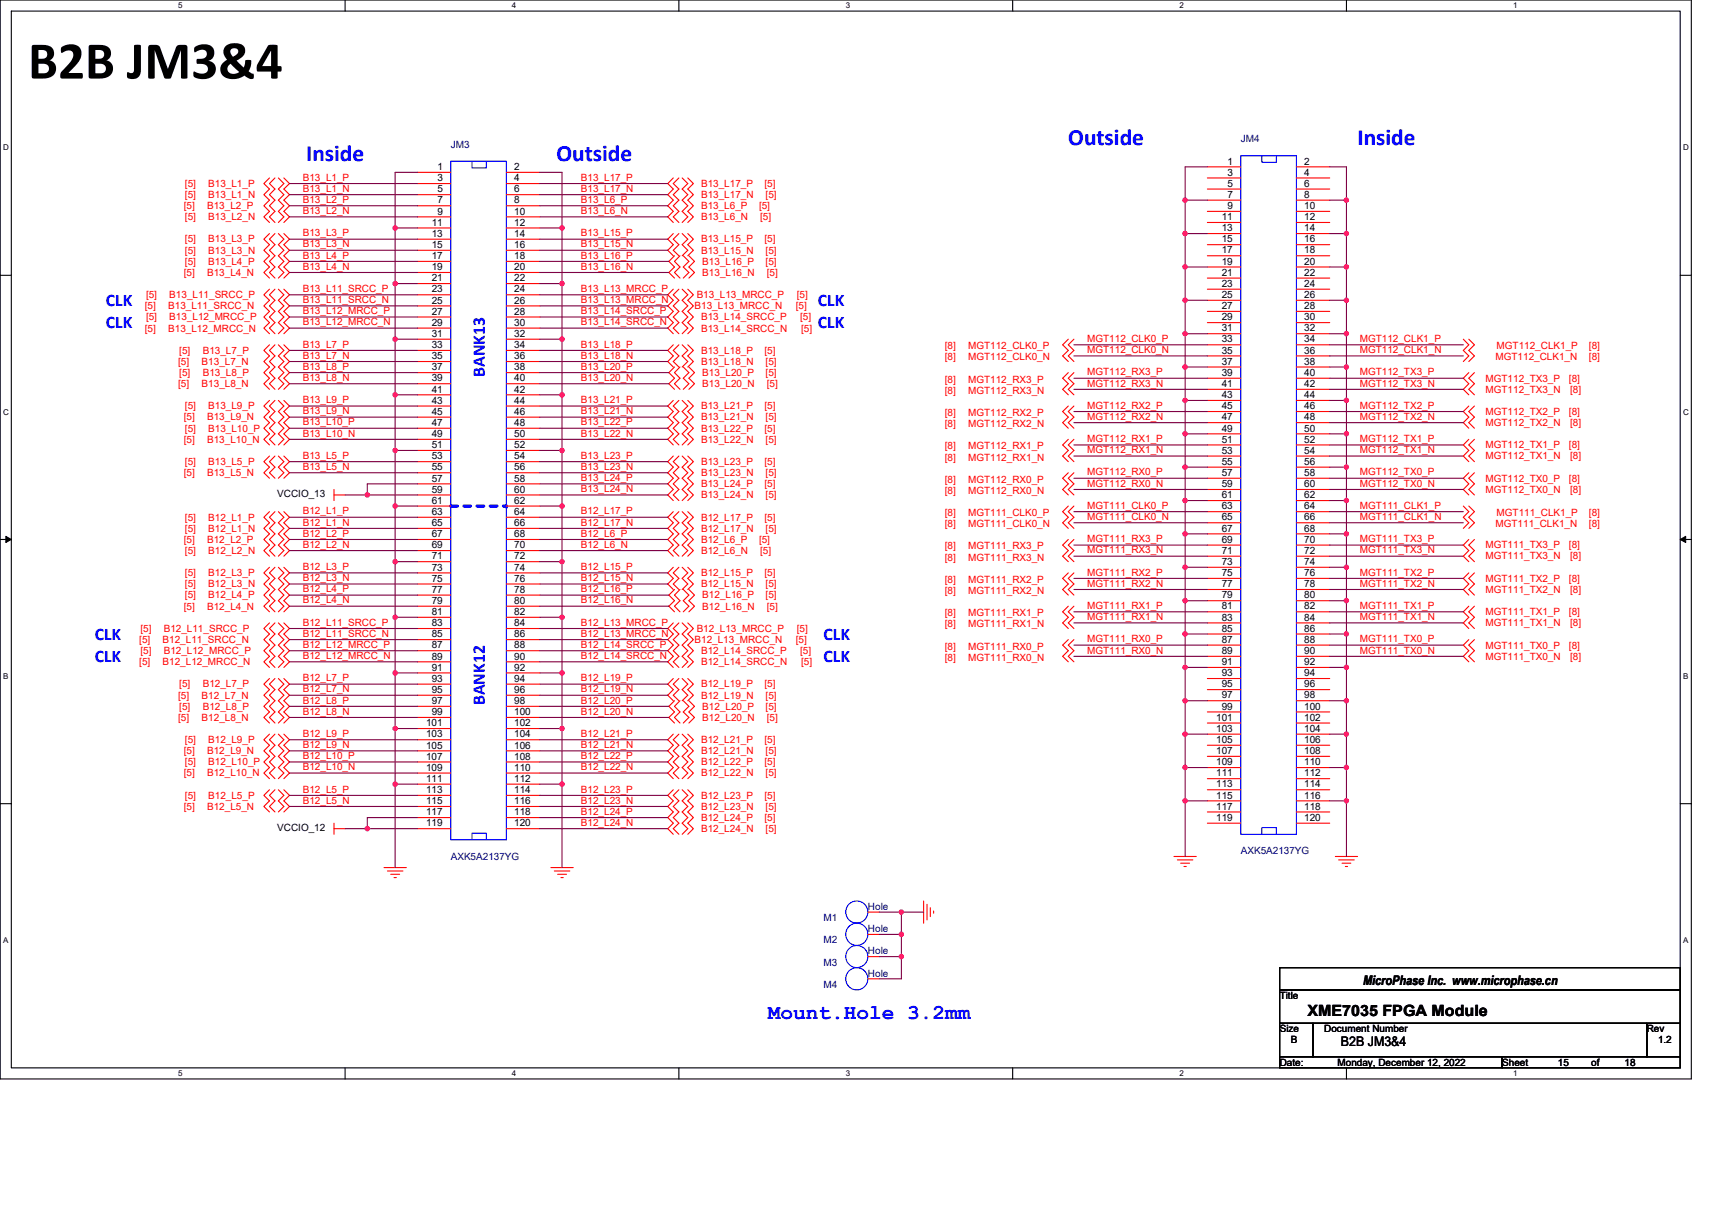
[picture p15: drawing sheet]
<svg xmlns="http://www.w3.org/2000/svg" width="297mm" height="210mm" viewBox="0 0 297 210" stroke-linecap="round" stroke-linejoin="round" font-family="sans-serif">
<defs><g id="words">
<text font-size="9.2" x="4.9" y="13.6">B2B JM3&amp;4</text>
<g font-size="4" fill="#00f">
<text x="53.1" y="28">Inside</text>
<text x="96.6" y="28">Outside</text>
<text x="185.4" y="25.1">Outside</text>
<text x="235.5" y="25.1">Inside</text>
</g>
<text font-size="3.7" fill="#00f" x="133.2" y="176.8">Mount.Hole 3.2mm</text>
<g font-size="3.1" fill="#00f">
<text x="18.4" y="53.1">CLK</text>
<text x="141.9" y="53.1">CLK</text>
<text x="18.4" y="57">CLK</text>
<text x="141.9" y="57">CLK</text>
<text x="84.1" y="65.4" transform="rotate(-90 84.1 65.4)">BANK13</text>
<text x="16.4" y="111">CLK</text>
<text x="142.9" y="111">CLK</text>
<text x="16.4" y="114.9">CLK</text>
<text x="142.9" y="114.9">CLK</text>
<text x="84.1" y="122.4" transform="rotate(-90 84.1 122.4)">BANK12</text>
</g>
<text font-size="2.7" x="226.9" y="176.2">XME7035 FPGA Module</text>
<g font-size="2.3">
<text x="236.5" y="170.9">MicroPhase Inc. www.microphase.cn</text>
<text x="232.6" y="181.6">B2B JM3&amp;4</text>
</g>
<g font-size="1.7">
<text x="75.9" y="29.5">1</text>
<text x="89.2" y="29.5">2</text>
<text x="213" y="28.6">1</text>
<text x="226.3" y="28.6">2</text>
<text x="75.9" y="31.5">3</text>
<text x="75.9" y="33.4">5</text>
<text x="75.9" y="35.3">7</text>
<text x="89.2" y="31.5">4</text>
<text x="89.2" y="33.4">6</text>
<text x="89.2" y="35.3">8</text>
<text x="213" y="30.5">3</text>
<text x="213" y="32.4">5</text>
<text x="213" y="34.3">7</text>
<text x="226.3" y="30.5">4</text>
<text x="226.3" y="32.4">6</text>
<text x="226.3" y="34.3">8</text>
<text x="74.9" y="39.2">11</text>
<text x="74.9" y="41.1">13</text>
<text x="75.9" y="37.2">9</text>
<text x="89.2" y="37.2">10</text>
<text x="89.2" y="39.2">12</text>
<text x="89.2" y="41.1">14</text>
<text x="212" y="38.2">11</text>
<text x="212" y="40.1">13</text>
<text x="213" y="36.3">9</text>
<text x="226.3" y="36.3">10</text>
<text x="226.3" y="38.2">12</text>
<text x="226.3" y="40.1">14</text>
<text x="74.9" y="43">15</text>
<text x="74.9" y="45">17</text>
<text x="74.9" y="46.9">19</text>
<text x="89.2" y="43">16</text>
<text x="89.2" y="45">18</text>
<text x="89.2" y="46.9">20</text>
<text x="212" y="42.1">15</text>
<text x="212" y="44">17</text>
<text x="212" y="45.9">19</text>
<text x="212" y="47.9">21</text>
<text x="226.3" y="42.1">16</text>
<text x="226.3" y="44">18</text>
<text x="226.3" y="45.9">20</text>
<text x="226.3" y="47.9">22</text>
<text x="74.9" y="48.8">21</text>
<text x="74.9" y="50.8">23</text>
<text x="74.9" y="52.7">25</text>
<text x="89.2" y="48.8">22</text>
<text x="89.2" y="50.8">24</text>
<text x="89.2" y="52.7">26</text>
<text x="212" y="49.8">23</text>
<text x="212" y="51.7">25</text>
<text x="212" y="53.6">27</text>
<text x="226.3" y="49.8">24</text>
<text x="226.3" y="51.7">26</text>
<text x="226.3" y="53.6">28</text>
<text x="74.9" y="54.6">27</text>
<text x="74.9" y="56.5">29</text>
<text x="74.9" y="58.5">31</text>
<text x="89.2" y="54.6">28</text>
<text x="89.2" y="56.5">30</text>
<text x="89.2" y="58.5">32</text>
<text x="212" y="55.6">29</text>
<text x="212" y="57.5">31</text>
<text x="212" y="59.4">33</text>
<text x="226.3" y="55.6">30</text>
<text x="226.3" y="57.5">32</text>
<text x="226.3" y="59.4">34</text>
<text x="74.9" y="60.4">33</text>
<text x="74.9" y="62.3">35</text>
<text x="74.9" y="64.3">37</text>
<text x="89.2" y="60.4">34</text>
<text x="89.2" y="62.3">36</text>
<text x="89.2" y="64.3">38</text>
<text x="212" y="61.4">35</text>
<text x="212" y="63.3">37</text>
<text x="212" y="65.2">39</text>
<text x="226.3" y="61.4">36</text>
<text x="226.3" y="63.3">38</text>
<text x="226.3" y="65.2">40</text>
<text x="74.9" y="66.2">39</text>
<text x="74.9" y="68.1">41</text>
<text x="74.9" y="70.1">43</text>
<text x="74.9" y="72">45</text>
<text x="89.2" y="66.2">40</text>
<text x="89.2" y="68.1">42</text>
<text x="89.2" y="70.1">44</text>
<text x="89.2" y="72">46</text>
<text x="212" y="67.2">41</text>
<text x="212" y="69.1">43</text>
<text x="212" y="71">45</text>
<text x="226.3" y="67.2">42</text>
<text x="226.3" y="69.1">44</text>
<text x="226.3" y="71">46</text>
<text x="74.9" y="73.9">47</text>
<text x="74.9" y="75.8">49</text>
<text x="74.9" y="77.8">51</text>
<text x="89.2" y="73.9">48</text>
<text x="89.2" y="75.8">50</text>
<text x="89.2" y="77.8">52</text>
<text x="212" y="72.9">47</text>
<text x="212" y="74.9">49</text>
<text x="212" y="76.8">51</text>
<text x="226.3" y="72.9">48</text>
<text x="226.3" y="74.9">50</text>
<text x="226.3" y="76.8">52</text>
<text x="74.9" y="79.7">53</text>
<text x="74.9" y="81.6">55</text>
<text x="74.9" y="83.6">57</text>
<text x="89.2" y="79.7">54</text>
<text x="89.2" y="81.6">56</text>
<text x="89.2" y="83.6">58</text>
<text x="212" y="78.7">53</text>
<text x="212" y="80.7">55</text>
<text x="212" y="82.6">57</text>
<text x="226.3" y="78.7">54</text>
<text x="226.3" y="80.7">56</text>
<text x="226.3" y="82.6">58</text>
<text x="48.1" y="86.3">VCCIO_13</text>
<text x="74.9" y="85.5">59</text>
<text x="74.9" y="87.4">61</text>
<text x="74.9" y="89.4">63</text>
<text x="89.2" y="85.5">60</text>
<text x="89.2" y="87.4">62</text>
<text x="89.2" y="89.4">64</text>
<text x="212" y="84.5">59</text>
<text x="212" y="86.5">61</text>
<text x="212" y="88.4">63</text>
<text x="226.3" y="84.5">60</text>
<text x="226.3" y="86.5">62</text>
<text x="226.3" y="88.4">64</text>
<text x="74.9" y="91.3">65</text>
<text x="74.9" y="93.2">67</text>
<text x="74.9" y="95.1">69</text>
<text x="89.2" y="91.3">66</text>
<text x="89.2" y="93.2">68</text>
<text x="89.2" y="95.1">70</text>
<text x="212" y="90.3">65</text>
<text x="212" y="92.2">67</text>
<text x="212" y="94.2">69</text>
<text x="226.3" y="90.3">66</text>
<text x="226.3" y="92.2">68</text>
<text x="226.3" y="94.2">70</text>
<text x="74.9" y="97.1">71</text>
<text x="74.9" y="99">73</text>
<text x="74.9" y="100.9">75</text>
<text x="89.2" y="97.1">72</text>
<text x="89.2" y="99">74</text>
<text x="89.2" y="100.9">76</text>
<text x="212" y="96.1">71</text>
<text x="212" y="98">73</text>
<text x="212" y="100">75</text>
<text x="212" y="101.9">77</text>
<text x="226.3" y="96.1">72</text>
<text x="226.3" y="98">74</text>
<text x="226.3" y="100">76</text>
<text x="226.3" y="101.9">78</text>
<text x="74.9" y="102.9">77</text>
<text x="74.9" y="104.8">79</text>
<text x="74.9" y="106.7">81</text>
<text x="89.2" y="102.9">78</text>
<text x="89.2" y="104.8">80</text>
<text x="89.2" y="106.7">82</text>
<text x="212" y="103.8">79</text>
<text x="212" y="105.8">81</text>
<text x="212" y="107.7">83</text>
<text x="226.3" y="103.8">80</text>
<text x="226.3" y="105.8">82</text>
<text x="226.3" y="107.7">84</text>
<text x="74.9" y="108.7">83</text>
<text x="74.9" y="110.6">85</text>
<text x="74.9" y="112.5">87</text>
<text x="89.2" y="108.7">84</text>
<text x="89.2" y="110.6">86</text>
<text x="89.2" y="112.5">88</text>
<text x="212" y="109.6">85</text>
<text x="212" y="111.5">87</text>
<text x="212" y="113.5">89</text>
<text x="226.3" y="109.6">86</text>
<text x="226.3" y="111.5">88</text>
<text x="226.3" y="113.5">90</text>
<text x="74.9" y="114.4">89</text>
<text x="74.9" y="116.4">91</text>
<text x="74.9" y="118.3">93</text>
<text x="89.2" y="114.4">90</text>
<text x="89.2" y="116.4">92</text>
<text x="89.2" y="118.3">94</text>
<text x="212" y="115.4">91</text>
<text x="212" y="117.3">93</text>
<text x="212" y="119.3">95</text>
<text x="226.3" y="115.4">92</text>
<text x="226.3" y="117.3">94</text>
<text x="226.3" y="119.3">96</text>
<text x="74.9" y="120.2">95</text>
<text x="74.9" y="122.2">97</text>
<text x="74.9" y="124.1">99</text>
<text x="89.2" y="120.2">96</text>
<text x="89.2" y="122.2">98</text>
<text x="89.2" y="124.1">100</text>
<text x="211" y="125.1">101</text>
<text x="212" y="121.2">97</text>
<text x="212" y="123.1">99</text>
<text x="226.3" y="121.2">98</text>
<text x="226.3" y="123.1">100</text>
<text x="226.3" y="125.1">102</text>
<text x="73.9" y="126">101</text>
<text x="73.9" y="128">103</text>
<text x="73.9" y="129.9">105</text>
<text x="73.9" y="131.8">107</text>
<text x="89.2" y="126">102</text>
<text x="89.2" y="128">104</text>
<text x="89.2" y="129.9">106</text>
<text x="89.2" y="131.8">108</text>
<text x="211" y="127">103</text>
<text x="211" y="128.9">105</text>
<text x="211" y="130.9">107</text>
<text x="226.3" y="127">104</text>
<text x="226.3" y="128.9">106</text>
<text x="226.3" y="130.9">108</text>
<text x="73.9" y="133.8">109</text>
<text x="73.9" y="135.7">111</text>
<text x="73.9" y="137.6">113</text>
<text x="89.2" y="133.8">110</text>
<text x="89.2" y="135.7">112</text>
<text x="89.2" y="137.6">114</text>
<text x="211" y="132.8">109</text>
<text x="211" y="134.7">111</text>
<text x="211" y="136.7">113</text>
<text x="226.3" y="132.8">110</text>
<text x="226.3" y="134.7">112</text>
<text x="226.3" y="136.7">114</text>
<text x="73.9" y="139.6">115</text>
<text x="73.9" y="141.5">117</text>
<text x="73.9" y="143.4">119</text>
<text x="89.2" y="139.6">116</text>
<text x="89.2" y="141.5">118</text>
<text x="89.2" y="143.4">120</text>
<text x="211" y="138.6">115</text>
<text x="211" y="140.5">117</text>
<text x="211" y="142.5">119</text>
<text x="226.3" y="138.6">116</text>
<text x="226.3" y="140.5">118</text>
<text x="226.3" y="142.5">120</text>
<text x="48.1" y="144.2">VCCIO_12</text>
<text x="222" y="173.4">Title</text>
<text x="222" y="179.1">Size</text>
<text x="229.8" y="179.1">Document Number</text>
<text x="285.7" y="179.1">Rev</text>
<text x="222" y="184.9">Date:</text>
<text x="224" y="181.1">B</text>
<text x="232.1" y="184.9">Monday, December 12, 2022</text>
<text x="260.6" y="184.9">Sheet</text>
<text x="270.3" y="184.9">15</text>
<text x="276.1" y="184.9">of</text>
<text x="281.9" y="184.9">18</text>
<text x="287.7" y="181.1">1.2</text>
</g>
<g font-size="1.7" fill="#000080">
<text x="78.2" y="25.7">JM3</text>
<text x="215.3" y="24.7">JM4</text>
<text x="78.2" y="149.2">AXK5A2137YG</text>
<text x="215.3" y="148.3">AXK5A2137YG</text>
<text x="142.9" y="159.8">M1</text>
<text x="150.6" y="157.9">Hole</text>
<text x="150.6" y="161.8">Hole</text>
<text x="142.9" y="163.7">M2</text>
<text x="142.9" y="167.6">M3</text>
<text x="150.6" y="165.6">Hole</text>
<text x="142.9" y="171.4">M4</text>
<text x="150.6" y="169.5">Hole</text>
</g>
<g font-size="1.7" fill="#f00">
<text x="32.1" y="34.4">[5]</text>
<text x="32.1" y="32.4">[5]</text>
<text x="36.1" y="34.4">B13_L1_N</text>
<text x="36.1" y="32.4">B13_L1_P</text>
<text x="52.5" y="33.3">B13_L1_N</text>
<text x="52.5" y="31.4">B13_L1_P</text>
<text x="52.5" y="35.2">B13_L2_P</text>
<text x="100.8" y="35.2">B13_L6_P</text>
<text x="100.8" y="33.3">B13_L17_N</text>
<text x="100.8" y="31.4">B13_L17_P</text>
<text x="121.6" y="32.4">B13_L17_P</text>
<text x="121.6" y="34.4">B13_L17_N</text>
<text x="132.6" y="32.4">[5]</text>
<text x="132.8" y="34.4">[5]</text>
<text x="31.9" y="36.3">[5]</text>
<text x="32.1" y="38.2">[5]</text>
<text x="35.9" y="36.3">B13_L2_P</text>
<text x="36.1" y="38.2">B13_L2_N</text>
<text x="52.5" y="41">B13_L3_P</text>
<text x="52.5" y="37.1">B13_L2_N</text>
<text x="100.8" y="37.1">B13_L6_N</text>
<text x="100.8" y="41">B13_L15_P</text>
<text x="121.6" y="36.3">B13_L6_P</text>
<text x="121.6" y="38.2">B13_L6_N</text>
<text x="131.7" y="36.3">[5]</text>
<text x="131.9" y="38.2">[5]</text>
<text x="31.9" y="47.9">[5]</text>
<text x="32.1" y="45.9">[5]</text>
<text x="32.1" y="42.1">[5]</text>
<text x="32.1" y="44">[5]</text>
<text x="35.9" y="47.9">B13_L4_N</text>
<text x="36.1" y="45.9">B13_L4_P</text>
<text x="36.1" y="42.1">B13_L3_P</text>
<text x="36.1" y="44">B13_L3_N</text>
<text x="52.5" y="46.8">B13_L4_N</text>
<text x="52.5" y="44.9">B13_L4_P</text>
<text x="52.5" y="42.9">B13_L3_N</text>
<text x="100.8" y="42.9">B13_L15_N</text>
<text x="100.8" y="46.8">B13_L16_N</text>
<text x="100.8" y="44.9">B13_L16_P</text>
<text x="121.6" y="44">B13_L15_N</text>
<text x="121.6" y="42.1">B13_L15_P</text>
<text x="121.9" y="47.9">B13_L16_N</text>
<text x="121.9" y="45.9">B13_L16_P</text>
<text x="132.6" y="42.1">[5]</text>
<text x="132.8" y="44">[5]</text>
<text x="132.8" y="45.9">[5]</text>
<text x="133" y="47.9">[5]</text>
<text x="25.1" y="53.7">[5]</text>
<text x="25.3" y="51.7">[5]</text>
<text x="29.2" y="53.7">B13_L11_SRCC_N</text>
<text x="29.4" y="51.7">B13_L11_SRCC_P</text>
<text x="52.5" y="50.7">B13_L11_SRCC_P</text>
<text x="52.5" y="52.6">B13_L11_SRCC_N</text>
<text x="100.8" y="50.7">B13_L13_MRCC_P</text>
<text x="100.8" y="52.6">B13_L13_MRCC_N</text>
<text x="120.5" y="53.7">B13_L13_MRCC_N</text>
<text x="120.9" y="51.7">B13_L13_MRCC_P</text>
<text x="138.1" y="53.7">[5]</text>
<text x="138.3" y="51.7">[5]</text>
<text x="25.1" y="57.5">[5]</text>
<text x="25.3" y="55.6">[5]</text>
<text x="29.2" y="57.5">B13_L12_MRCC_N</text>
<text x="29.4" y="55.6">B13_L12_MRCC_P</text>
<text x="52.5" y="54.5">B13_L12_MRCC_P</text>
<text x="52.5" y="56.5">B13_L12_MRCC_N</text>
<text x="100.8" y="56.5">B13_L14_SRCC_N</text>
<text x="100.8" y="54.5">B13_L14_SRCC_P</text>
<text x="121.6" y="57.5">B13_L14_SRCC_N</text>
<text x="121.6" y="55.6">B13_L14_SRCC_P</text>
<text x="138.8" y="55.6">[5]</text>
<text x="139" y="57.5">[5]</text>
<text x="188.6" y="59.4">MGT112_CLK0_P</text>
<text x="235.9" y="59.4">MGT112_CLK1_P</text>
<text x="30.9" y="63.3">[5]</text>
<text x="31.1" y="65.2">[5]</text>
<text x="31.1" y="61.4">[5]</text>
<text x="35" y="63.3">B13_L7_N</text>
<text x="35.2" y="65.2">B13_L8_P</text>
<text x="35.2" y="61.4">B13_L7_P</text>
<text x="52.5" y="64.2">B13_L8_P</text>
<text x="52.5" y="60.3">B13_L7_P</text>
<text x="52.5" y="62.3">B13_L7_N</text>
<text x="100.8" y="62.3">B13_L18_N</text>
<text x="100.8" y="60.3">B13_L18_P</text>
<text x="100.8" y="64.2">B13_L20_P</text>
<text x="121.6" y="61.4">B13_L18_P</text>
<text x="121.6" y="63.3">B13_L18_N</text>
<text x="121.9" y="65.2">B13_L20_P</text>
<text x="132.6" y="61.4">[5]</text>
<text x="132.8" y="63.3">[5]</text>
<text x="132.8" y="65.2">[5]</text>
<text x="163.9" y="60.6">[8]</text>
<text x="163.9" y="62.5">[8]</text>
<text x="168" y="60.6">MGT112_CLK0_P</text>
<text x="168" y="62.5">MGT112_CLK0_N</text>
<text x="188.6" y="65.2">MGT112_RX3_P</text>
<text x="188.6" y="61.3">MGT112_CLK0_N</text>
<text x="235.9" y="65.2">MGT112_TX3_P</text>
<text x="235.9" y="61.3">MGT112_CLK1_N</text>
<text x="259.5" y="62.5">MGT112_CLK1_N</text>
<text x="259.7" y="60.6">MGT112_CLK1_P</text>
<text x="275.7" y="62.5">[8]</text>
<text x="275.7" y="60.6">[8]</text>
<text x="30.9" y="67.2">[5]</text>
<text x="32.1" y="71">[5]</text>
<text x="35" y="67.2">B13_L8_N</text>
<text x="36.1" y="71">B13_L9_P</text>
<text x="52.5" y="66.1">B13_L8_N</text>
<text x="52.5" y="71.9">B13_L9_N</text>
<text x="52.5" y="70">B13_L9_P</text>
<text x="100.8" y="70">B13_L21_P</text>
<text x="100.8" y="66.1">B13_L20_N</text>
<text x="100.8" y="71.9">B13_L21_N</text>
<text x="121.6" y="71">B13_L21_P</text>
<text x="121.9" y="67.2">B13_L20_N</text>
<text x="132.6" y="71">[5]</text>
<text x="133" y="67.2">[5]</text>
<text x="163.9" y="66.4">[8]</text>
<text x="163.9" y="68.3">[8]</text>
<text x="168" y="66.4">MGT112_RX3_P</text>
<text x="168" y="68.3">MGT112_RX3_N</text>
<text x="188.6" y="70.9">MGT112_RX2_P</text>
<text x="188.6" y="67.1">MGT112_RX3_N</text>
<text x="235.9" y="70.9">MGT112_TX2_P</text>
<text x="235.9" y="67.1">MGT112_TX3_N</text>
<text x="257.7" y="68.1">MGT112_TX3_N</text>
<text x="257.7" y="66.2">MGT112_TX3_P</text>
<text x="272.2" y="66.2">[8]</text>
<text x="272.4" y="68.1">[8]</text>
<text x="31.9" y="73">[5]</text>
<text x="31.9" y="76.8">[5]</text>
<text x="32.1" y="74.9">[5]</text>
<text x="35.9" y="73">B13_L9_N</text>
<text x="35.9" y="76.8">B13_L10_N</text>
<text x="36.1" y="74.9">B13_L10_P</text>
<text x="52.5" y="73.8">B13_L10_P</text>
<text x="52.5" y="75.8">B13_L10_N</text>
<text x="100.8" y="73.8">B13_L22_P</text>
<text x="100.8" y="75.8">B13_L22_N</text>
<text x="121.6" y="74.9">B13_L22_P</text>
<text x="121.6" y="76.8">B13_L22_N</text>
<text x="121.6" y="73">B13_L21_N</text>
<text x="132.6" y="74.9">[5]</text>
<text x="132.8" y="76.8">[5]</text>
<text x="132.8" y="73">[5]</text>
<text x="163.9" y="74.1">[8]</text>
<text x="163.9" y="78">[8]</text>
<text x="163.9" y="72.2">[8]</text>
<text x="168" y="74.1">MGT112_RX2_N</text>
<text x="168" y="78">MGT112_RX1_P</text>
<text x="168" y="72.2">MGT112_RX2_P</text>
<text x="188.6" y="76.7">MGT112_RX1_P</text>
<text x="188.6" y="72.9">MGT112_RX2_N</text>
<text x="235.9" y="76.7">MGT112_TX1_P</text>
<text x="235.9" y="72.9">MGT112_TX2_N</text>
<text x="257.7" y="72">MGT112_TX2_P</text>
<text x="257.7" y="73.9">MGT112_TX2_N</text>
<text x="257.7" y="77.8">MGT112_TX1_P</text>
<text x="272.2" y="72">[8]</text>
<text x="272.2" y="77.8">[8]</text>
<text x="272.4" y="73.9">[8]</text>
<text x="31.9" y="82.6">[5]</text>
<text x="32.1" y="80.7">[5]</text>
<text x="35.9" y="82.6">B13_L5_N</text>
<text x="36.1" y="80.7">B13_L5_P</text>
<text x="52.5" y="79.6">B13_L5_P</text>
<text x="52.5" y="81.6">B13_L5_N</text>
<text x="100.8" y="81.6">B13_L23_N</text>
<text x="100.8" y="79.6">B13_L23_P</text>
<text x="100.8" y="83.5">B13_L24_P</text>
<text x="121.6" y="82.6">B13_L23_N</text>
<text x="121.6" y="80.7">B13_L23_P</text>
<text x="132.6" y="80.7">[5]</text>
<text x="132.8" y="82.6">[5]</text>
<text x="163.9" y="83.8">[8]</text>
<text x="163.9" y="79.9">[8]</text>
<text x="168" y="83.8">MGT112_RX0_P</text>
<text x="168" y="79.9">MGT112_RX1_N</text>
<text x="188.6" y="78.7">MGT112_RX1_N</text>
<text x="188.6" y="82.5">MGT112_RX0_P</text>
<text x="235.9" y="82.5">MGT112_TX0_P</text>
<text x="235.9" y="78.7">MGT112_TX1_N</text>
<text x="257.7" y="79.7">MGT112_TX1_N</text>
<text x="257.7" y="83.6">MGT112_TX0_P</text>
<text x="272.2" y="83.6">[8]</text>
<text x="272.4" y="79.7">[8]</text>
<text x="52.5" y="89.3">B12_L1_P</text>
<text x="100.8" y="89.3">B12_L17_P</text>
<text x="100.8" y="85.4">B13_L24_N</text>
<text x="121.6" y="86.5">B13_L24_N</text>
<text x="121.6" y="84.5">B13_L24_P</text>
<text x="132.6" y="84.5">[5]</text>
<text x="132.8" y="86.5">[5]</text>
<text x="163.9" y="85.7">[8]</text>
<text x="163.9" y="89.6">[8]</text>
<text x="168" y="85.7">MGT112_RX0_N</text>
<text x="168" y="89.6">MGT111_CLK0_P</text>
<text x="188.6" y="84.5">MGT112_RX0_N</text>
<text x="188.6" y="88.3">MGT111_CLK0_P</text>
<text x="235.9" y="84.5">MGT112_TX0_N</text>
<text x="235.9" y="88.3">MGT111_CLK1_P</text>
<text x="257.7" y="85.5">MGT112_TX0_N</text>
<text x="259.7" y="89.6">MGT111_CLK1_P</text>
<text x="272.4" y="85.5">[8]</text>
<text x="275.7" y="89.6">[8]</text>
<text x="31.9" y="94.2">[5]</text>
<text x="32.1" y="92.3">[5]</text>
<text x="32.1" y="90.3">[5]</text>
<text x="35.9" y="94.2">B12_L2_P</text>
<text x="36.1" y="92.3">B12_L1_N</text>
<text x="36.1" y="90.3">B12_L1_P</text>
<text x="52.5" y="95.1">B12_L2_N</text>
<text x="52.5" y="93.1">B12_L2_P</text>
<text x="52.5" y="91.2">B12_L1_N</text>
<text x="100.8" y="91.2">B12_L17_N</text>
<text x="100.8" y="95.1">B12_L6_N</text>
<text x="100.8" y="93.1">B12_L6_P</text>
<text x="121.6" y="90.3">B12_L17_P</text>
<text x="121.6" y="92.3">B12_L17_N</text>
<text x="121.6" y="94.2">B12_L6_P</text>
<text x="131.7" y="94.2">[5]</text>
<text x="132.6" y="90.3">[5]</text>
<text x="132.8" y="92.3">[5]</text>
<text x="163.9" y="95.4">[8]</text>
<text x="163.9" y="91.5">[8]</text>
<text x="168" y="95.4">MGT111_RX3_P</text>
<text x="168" y="91.5">MGT111_CLK0_N</text>
<text x="188.6" y="94.1">MGT111_RX3_P</text>
<text x="188.6" y="90.2">MGT111_CLK0_N</text>
<text x="235.9" y="94.1">MGT111_TX3_P</text>
<text x="235.9" y="90.2">MGT111_CLK1_N</text>
<text x="257.7" y="95.2">MGT111_TX3_P</text>
<text x="259.5" y="91.5">MGT111_CLK1_N</text>
<text x="272.2" y="95.2">[8]</text>
<text x="275.7" y="91.5">[8]</text>
<text x="32.1" y="100">[5]</text>
<text x="32.1" y="101.9">[5]</text>
<text x="32.1" y="96.1">[5]</text>
<text x="36.1" y="100">B12_L3_P</text>
<text x="36.1" y="101.9">B12_L3_N</text>
<text x="36.1" y="96.1">B12_L2_N</text>
<text x="52.5" y="98.9">B12_L3_P</text>
<text x="52.5" y="100.9">B12_L3_N</text>
<text x="100.8" y="98.9">B12_L15_P</text>
<text x="100.8" y="100.9">B12_L15_N</text>
<text x="121.6" y="96.1">B12_L6_N</text>
<text x="121.6" y="100">B12_L15_P</text>
<text x="121.6" y="101.9">B12_L15_N</text>
<text x="131.9" y="96.1">[5]</text>
<text x="132.6" y="100">[5]</text>
<text x="132.8" y="101.9">[5]</text>
<text x="163.9" y="101.2">[8]</text>
<text x="163.9" y="97.3">[8]</text>
<text x="168" y="101.2">MGT111_RX2_P</text>
<text x="168" y="97.3">MGT111_RX3_N</text>
<text x="188.6" y="99.9">MGT111_RX2_P</text>
<text x="188.6" y="101.8">MGT111_RX2_N</text>
<text x="188.6" y="96">MGT111_RX3_N</text>
<text x="235.9" y="99.9">MGT111_TX2_P</text>
<text x="235.9" y="101.8">MGT111_TX2_N</text>
<text x="235.9" y="96">MGT111_TX3_N</text>
<text x="257.7" y="101">MGT111_TX2_P</text>
<text x="257.7" y="97.1">MGT111_TX3_N</text>
<text x="272.2" y="101">[8]</text>
<text x="272.4" y="97.1">[8]</text>
<text x="31.9" y="105.8">[5]</text>
<text x="32.1" y="103.8">[5]</text>
<text x="35.9" y="105.8">B12_L4_N</text>
<text x="36.1" y="103.8">B12_L4_P</text>
<text x="52.5" y="104.7">B12_L4_N</text>
<text x="52.5" y="102.8">B12_L4_P</text>
<text x="100.8" y="102.8">B12_L16_P</text>
<text x="100.8" y="104.7">B12_L16_N</text>
<text x="121.9" y="105.8">B12_L16_N</text>
<text x="121.9" y="103.8">B12_L16_P</text>
<text x="132.8" y="103.8">[5]</text>
<text x="133" y="105.8">[5]</text>
<text x="163.9" y="106.9">[8]</text>
<text x="163.9" y="103.1">[8]</text>
<text x="168" y="106.9">MGT111_RX1_P</text>
<text x="168" y="103.1">MGT111_RX2_N</text>
<text x="188.6" y="105.7">MGT111_RX1_P</text>
<text x="188.6" y="107.6">MGT111_RX1_N</text>
<text x="235.9" y="105.7">MGT111_TX1_P</text>
<text x="235.9" y="107.6">MGT111_TX1_N</text>
<text x="257.7" y="102.9">MGT111_TX2_N</text>
<text x="257.7" y="106.7">MGT111_TX1_P</text>
<text x="272.2" y="106.7">[8]</text>
<text x="272.4" y="102.9">[8]</text>
<text x="24.2" y="111.6">[5]</text>
<text x="24.4" y="109.6">[5]</text>
<text x="24.4" y="113.5">[5]</text>
<text x="28.2" y="111.6">B12_L11_SRCC_N</text>
<text x="28.4" y="109.6">B12_L11_SRCC_P</text>
<text x="28.4" y="113.5">B12_L12_MRCC_P</text>
<text x="52.5" y="108.6">B12_L11_SRCC_P</text>
<text x="52.5" y="110.5">B12_L11_SRCC_N</text>
<text x="52.5" y="112.4">B12_L12_MRCC_P</text>
<text x="100.8" y="108.6">B12_L13_MRCC_P</text>
<text x="100.8" y="110.5">B12_L13_MRCC_N</text>
<text x="100.8" y="112.4">B12_L14_SRCC_P</text>
<text x="120.5" y="111.6">B12_L13_MRCC_N</text>
<text x="120.9" y="109.6">B12_L13_MRCC_P</text>
<text x="121.6" y="113.5">B12_L14_SRCC_P</text>
<text x="138.1" y="111.6">[5]</text>
<text x="138.3" y="109.6">[5]</text>
<text x="138.8" y="113.5">[5]</text>
<text x="163.9" y="112.7">[8]</text>
<text x="163.9" y="108.9">[8]</text>
<text x="168" y="112.7">MGT111_RX0_P</text>
<text x="168" y="108.9">MGT111_RX1_N</text>
<text x="188.6" y="113.4">MGT111_RX0_N</text>
<text x="188.6" y="111.5">MGT111_RX0_P</text>
<text x="235.9" y="111.5">MGT111_TX0_P</text>
<text x="235.9" y="113.4">MGT111_TX0_N</text>
<text x="257.7" y="112.5">MGT111_TX0_P</text>
<text x="257.7" y="108.7">MGT111_TX1_N</text>
<text x="272.2" y="112.5">[8]</text>
<text x="272.4" y="108.7">[8]</text>
<text x="24.2" y="115.4">[5]</text>
<text x="28.2" y="115.4">B12_L12_MRCC_N</text>
<text x="31.1" y="119.3">[5]</text>
<text x="35.2" y="119.3">B12_L7_P</text>
<text x="52.5" y="114.4">B12_L12_MRCC_N</text>
<text x="52.5" y="118.2">B12_L7_P</text>
<text x="100.8" y="114.4">B12_L14_SRCC_N</text>
<text x="100.8" y="118.2">B12_L19_P</text>
<text x="121.6" y="115.4">B12_L14_SRCC_N</text>
<text x="121.6" y="119.3">B12_L19_P</text>
<text x="132.6" y="119.3">[5]</text>
<text x="139" y="115.4">[5]</text>
<text x="163.9" y="114.7">[8]</text>
<text x="168" y="114.7">MGT111_RX0_N</text>
<text x="257.7" y="114.5">MGT111_TX0_N</text>
<text x="272.4" y="114.5">[8]</text>
<text x="30.9" y="125.1">[5]</text>
<text x="30.9" y="121.2">[5]</text>
<text x="31.1" y="123.1">[5]</text>
<text x="35" y="125.1">B12_L8_N</text>
<text x="35" y="121.2">B12_L7_N</text>
<text x="35.2" y="123.1">B12_L8_P</text>
<text x="52.5" y="122.1">B12_L8_P</text>
<text x="52.5" y="124">B12_L8_N</text>
<text x="52.5" y="120.2">B12_L7_N</text>
<text x="100.8" y="120.2">B12_L19_N</text>
<text x="100.8" y="122.1">B12_L20_P</text>
<text x="100.8" y="124">B12_L20_N</text>
<text x="121.6" y="121.2">B12_L19_N</text>
<text x="121.9" y="125.1">B12_L20_N</text>
<text x="121.9" y="123.1">B12_L20_P</text>
<text x="132.8" y="121.2">[5]</text>
<text x="132.8" y="123.1">[5]</text>
<text x="133" y="125.1">[5]</text>
<text x="31.9" y="130.9">[5]</text>
<text x="32.1" y="128.9">[5]</text>
<text x="35.9" y="130.9">B12_L9_N</text>
<text x="36.1" y="128.9">B12_L9_P</text>
<text x="52.5" y="129.8">B12_L9_N</text>
<text x="52.5" y="127.9">B12_L9_P</text>
<text x="52.5" y="131.7">B12_L10_P</text>
<text x="100.8" y="131.7">B12_L22_P</text>
<text x="100.8" y="127.9">B12_L21_P</text>
<text x="100.8" y="129.8">B12_L21_N</text>
<text x="121.6" y="128.9">B12_L21_P</text>
<text x="121.6" y="130.9">B12_L21_N</text>
<text x="132.6" y="128.9">[5]</text>
<text x="132.8" y="130.9">[5]</text>
<text x="31.9" y="134.7">[5]</text>
<text x="32.1" y="132.8">[5]</text>
<text x="35.9" y="134.7">B12_L10_N</text>
<text x="36.1" y="132.8">B12_L10_P</text>
<text x="52.5" y="137.5">B12_L5_P</text>
<text x="52.5" y="133.7">B12_L10_N</text>
<text x="100.8" y="133.7">B12_L22_N</text>
<text x="100.8" y="137.5">B12_L23_P</text>
<text x="121.6" y="134.7">B12_L22_N</text>
<text x="121.6" y="132.8">B12_L22_P</text>
<text x="132.6" y="132.8">[5]</text>
<text x="132.8" y="134.7">[5]</text>
<text x="31.9" y="140.5">[5]</text>
<text x="32.1" y="138.6">[5]</text>
<text x="35.9" y="140.5">B12_L5_N</text>
<text x="36.1" y="138.6">B12_L5_P</text>
<text x="52.5" y="139.5">B12_L5_N</text>
<text x="100.8" y="141.4">B12_L24_P</text>
<text x="100.8" y="143.3">B12_L24_N</text>
<text x="100.8" y="139.5">B12_L23_N</text>
<text x="121.6" y="142.5">B12_L24_P</text>
<text x="121.6" y="140.5">B12_L23_N</text>
<text x="121.6" y="138.6">B12_L23_P</text>
<text x="132.6" y="142.5">[5]</text>
<text x="132.6" y="138.6">[5]</text>
<text x="132.8" y="140.5">[5]</text>
<text x="121.6" y="144.4">B12_L24_N</text>
<text x="132.8" y="144.4">[5]</text>
</g>
<g font-size="1.4">
<text x="30.9" y="1.5">5</text>
<text x="88.8" y="1.5">4</text>
<text x="146.7" y="1.5">3</text>
<text x="204.7" y="1.5">2</text>
<text x="262.6" y="1.5">1</text>
<text x=".5" y="26.1">D</text>
<text x="292" y="26.1">D</text>
<text x=".5" y="71.9">C</text>
<text x="292" y="71.9">C</text>
<text x=".5" y="117.8">B</text>
<text x="292" y="117.8">B</text>
<text x=".5" y="163.6">A</text>
<text x="292" y="163.6">A</text>
<text x="30.9" y="186.8">5</text>
<text x="88.8" y="186.8">4</text>
<text x="146.7" y="186.8">3</text>
<text x="204.7" y="186.8">2</text>
<text x="262.6" y="186.8">1</text>
</g>
</g></defs>
<path d="M0 0h293.5v187.2h-293.5zM2 1.9h289.5v183.4h-289.5z" fill="none" stroke="#000" stroke-width=".19"/>
<g fill="#fff">
<path d="M30.9 .2h.8v1.6h-.8z"/>
<path d="M30.9 185.5h.8v1.6h-.8z"/>
</g>
<path d="M59.9 0v1.9M59.9 185.3v1.9" fill="none" stroke="#000" stroke-width=".19"/>
<g fill="#fff">
<path d="M88.8 .2h.8v1.6h-.8z"/>
<path d="M88.8 185.5h.8v1.6h-.8z"/>
</g>
<path d="M117.8 0v1.9M117.8 185.3v1.9" fill="none" stroke="#000" stroke-width=".19"/>
<g fill="#fff">
<path d="M146.7 .2h.8v1.6h-.8z"/>
<path d="M146.7 185.5h.8v1.6h-.8z"/>
</g>
<path d="M175.7 0v1.9M175.7 185.3v1.9" fill="none" stroke="#000" stroke-width=".19"/>
<g fill="#fff">
<path d="M204.7 .2h.7v1.6h-.7z"/>
<path d="M204.7 185.5h.7v1.6h-.7z"/>
</g>
<path d="M233.6 0v1.9M233.6 185.3v1.9" fill="none" stroke="#000" stroke-width=".19"/>
<g fill="#fff">
<path d="M262.6 .2h.7v1.6h-.7z"/>
<path d="M262.6 185.5h.7v1.6h-.7z"/>
<path d="M.5 24.8h1v1.6h-1z"/>
<path d="M292 24.8h1v1.6h-1z"/>
<path d="M.5 70.7h1v1.5h-1z"/>
<path d="M292 70.7h1v1.5h-1z"/>
</g>
<path d="M0 47.8h2M291.5 47.8h2" fill="none" stroke="#000" stroke-width=".19"/>
<g fill="#fff">
<path d="M.5 116.5h.9v1.6h-.9z"/>
<path d="M292 116.5h.9v1.6h-.9z"/>
</g>
<path d="M0 93.6h2M291.5 93.6h2" fill="none" stroke="#000" stroke-width=".19"/>
<path d="M1 93.1l1 .5-1 .5zM291.5 93.6l1-.5v1z" fill="#000" stroke="#000" stroke-width=".17"/>
<g fill="#fff">
<path d="M.5 162.4h.9v1.5h-.9z"/>
<path d="M292 162.4h.9v1.5h-.9z"/>
</g>
<path d="M0 139.5h2M291.5 139.5h2M222 167.9h69.5v3.9h-69.5zM222 171.8h69.5v5.8h-69.5zM222 177.6h5.8v5.8h-5.8zM227.8 177.6h57.9v5.8h-57.9zM285.7 177.6h5.8v5.8h-5.8zM222 183.4h38.6v1.9h-38.6zM260.6 183.4h30.9v1.9h-30.9z" fill="none" stroke="#000" stroke-width=".19"/>
<path d="M78.2 87.8h9.7M87.9 87.8h.1" fill="none" stroke="#00f" stroke-width=".57" stroke-dasharray="1.1 1.1"/>
<g fill="none" stroke="#f00" stroke-width=".19">
<path d="M46.8 30.9l-1 1 1 .9-1 1 1 .9-1 1 1 1-1 .9 1 1M47.7 30.9l-.9 1 .9 .9-.9 1 .9 .9-.9 1 .9 1-.9 .9 .9 1M48.3 30.9l1 1-1 .9 1 1-1 .9 1 1-1 1 1 .9-1 1M49.3 30.9l.9 1-.9 .9 .9 1-.9 .9 .9 1-.9 1 .9 .9-.9 1M72.4 29.9h5.8M72.4 31.9h5.8M72.4 33.8h5.8M72.4 35.7h5.8M72.4 37.6h5.8M72.4 39.6h5.8M87.9 29.9h5.8M87.9 31.9h5.8"/>
<path d="M87.9 33.8h5.8M87.9 35.7h5.8M87.9 37.6h5.8M87.9 39.6h5.8M116.8 30.9l-.9 1 .9 .9-.9 1 .9 .9-.9 1 .9 1-.9 .9 .9 1M117.8 30.9l-1 1 1 .9-1 1 1 .9-1 1 1 1-1 .9 1 1M118.4 30.9l.9 1-.9 .9 .9 1-.9 .9 .9 1-.9 1 .9 .9-.9 1M119.3 30.9l1 1-1 .9 1 1-1 .9 1 1-1 1 1 .9-1 1M209.5 29h5.8M209.5 30.9h5.8M209.5 32.8h5.8M209.5 34.7h5.8"/>
<path d="M209.5 36.7h5.8M209.5 38.6h5.8M224.9 29h5.8M224.9 30.9h5.8M224.9 32.8h5.8M224.9 34.7h5.8M224.9 36.7h5.8M224.9 38.6h5.8M46.8 50.2l-1 1 1 .9-1 1 1 .9-1 1 1 1-1 .9 1 1M46.8 59.8l-1 1 1 1-1 .9 1 1-1 1 1 .9-1 1 1 1M46.8 40.5l-1 1 1 1-1 .9 1 1-1 1 1 .9-1 1 1 1M47.7 50.2l-.9 1 .9 .9-.9 1 .9 .9-.9 1 .9 1-.9 .9 .9 1"/>
<path d="M47.7 59.8l-.9 1 .9 1-.9 .9 .9 1-.9 1 .9 .9-.9 1 .9 1M47.7 40.5l-.9 1 .9 1-.9 .9 .9 1-.9 1 .9 .9-.9 1 .9 1M48.3 50.2l1 1-1 .9 1 1-1 .9 1 1-1 1 1 .9-1 1M48.3 59.8l1 1-1 1 1 .9-1 1 1 1-1 .9 1 1-1 1M48.3 40.5l1 1-1 1 1 .9-1 1 1 1-1 .9 1 1-1 1M49.3 50.2l.9 1-.9 .9 .9 1-.9 .9 .9 1-.9 1 .9 .9-.9 1M49.3 59.8l.9 1-.9 1 .9 .9-.9 1 .9 1-.9 .9 .9 1-.9 1M49.3 40.5l.9 1-.9 1 .9 .9-.9 1 .9 1-.9 .9 .9 1-.9 1M72.4 41.5h5.8M72.4 43.4h5.8M72.4 45.4h5.8M72.4 47.3h5.8"/>
<path d="M72.4 49.2h5.8M72.4 51.2h5.8M72.4 53.1h5.8M72.4 55h5.8M72.4 56.9h5.8M72.4 58.9h5.8M87.9 41.5h5.8M87.9 43.4h5.8M87.9 45.4h5.8M87.9 47.3h5.8M87.9 49.2h5.8M87.9 51.2h5.8"/>
<path d="M87.9 53.1h5.8M87.9 55h5.8M87.9 56.9h5.8M87.9 58.9h5.8M116.8 59.8l-.9 1 .9 1-.9 .9 .9 1M116.8 50.2l-.9 1 .9 .9-.9 1 .9 .9-.9 1 .9 1-.9 .9 .9 1M116.8 40.5l-.9 1 .9 1-.9 .9 .9 1M117 44.4l-.9 1 .9 .9-.9 1 .9 1M117.8 59.8l-1 1 1 1-1 .9 1 1M117.8 50.2l-1 1 1 .9-1 1 1 .9-1 1 1 1-1 .9 1 1M117.8 40.5l-1 1 1 1-1 .9 1 1M118 44.4l-1 1 1 .9-1 1 1 1"/>
<path d="M118.4 59.8l.9 1-.9 1 .9 .9-.9 1M118.4 50.2l.9 1-.9 .9 .9 1-.9 .9 .9 1-.9 1 .9 .9-.9 1M118.4 40.5l.9 1-.9 1 .9 .9-.9 1M118.6 44.4l.9 1-.9 .9 .9 1-.9 1M119.3 59.8l1 1-1 1 1 .9-1 1M119.3 50.2l1 1-1 .9 1 1-1 .9 1 1-1 1 1 .9-1 1M119.3 40.5l1 1-1 1 1 .9-1 1M119.5 44.4l1 1-1 .9 1 1-1 1M185.4 58.9l-1 .9 1 1-1 1 1 .9M186.3 58.9l-.9 .9 .9 1-.9 1 .9 .9M209.5 40.5h5.8M209.5 42.5h5.8"/>
<path d="M209.5 44.4h5.8M209.5 46.3h5.8M209.5 48.3h5.8M209.5 50.2h5.8M209.5 52.1h5.8M209.5 54h5.8M209.5 56h5.8M209.5 57.9h5.8M209.5 59.8h5.8M224.9 40.5h5.8M224.9 42.5h5.8M224.9 44.4h5.8"/>
<path d="M224.9 46.3h5.8M224.9 48.3h5.8M224.9 50.2h5.8M224.9 52.1h5.8M224.9 54h5.8M224.9 56h5.8M224.9 57.9h5.8M224.9 59.8h5.8M253.9 58.9l.9 .9-.9 1 .9 1-.9 .9M254.8 58.9l1 .9-1 1 1 1-1 .9M46.8 79.1l-1 1 1 1-1 .9 1 1M46.8 69.5l-1 1 1 .9-1 1 1 .9-1 1 1 1-1 .9 1 1"/>
<path d="M47.7 79.1l-.9 1 .9 1-.9 .9 .9 1M47.7 69.5l-.9 1 .9 .9-.9 1 .9 .9-.9 1 .9 1-.9 .9 .9 1M48.3 79.1l1 1-1 1 1 .9-1 1M48.3 69.5l1 1-1 .9 1 1-1 .9 1 1-1 1 1 .9-1 1M49.3 79.1l.9 1-.9 1 .9 .9-.9 1M49.3 69.5l.9 1-.9 .9 .9 1-.9 .9 .9 1-.9 1 .9 .9-.9 1M72.4 60.8h5.8M72.4 62.7h5.8M72.4 64.7h5.8M72.4 66.6h5.8M72.4 68.5h5.8M72.4 70.5h5.8"/>
<path d="M72.4 72.4h5.8M72.4 74.3h5.8M72.4 76.2h5.8M72.4 78.2h5.8M87.9 60.8h5.8M87.9 62.7h5.8M87.9 64.7h5.8M87.9 66.6h5.8M87.9 68.5h5.8M87.9 70.5h5.8M87.9 72.4h5.8M87.9 74.3h5.8"/>
<path d="M87.9 76.2h5.8M87.9 78.2h5.8M116.8 69.5l-.9 1 .9 .9-.9 1 .9 .9-.9 1 .9 1-.9 .9 .9 1M116.8 79.1l-.9 1 .9 1-.9 .9 .9 1-.9 1 .9 .9-.9 1 .9 1M117 63.7l-.9 1 .9 .9-.9 1 .9 1M117.8 69.5l-1 1 1 .9-1 1 1 .9-1 1 1 1-1 .9 1 1M117.8 79.1l-1 1 1 1-1 .9 1 1-1 1 1 .9-1 1 1 1M118 63.7l-1 1 1 .9-1 1 1 1M118.4 69.5l.9 1-.9 .9 .9 1-.9 .9 .9 1-.9 1 .9 .9-.9 1M118.4 79.1l.9 1-.9 1 .9 .9-.9 1 .9 1-.9 .9 .9 1-.9 1M118.6 63.7l.9 1-.9 .9 .9 1-.9 1M119.3 69.5l1 1-1 .9 1 1-1 .9 1 1-1 1 1 .9-1 1"/>
<path d="M119.3 79.1l1 1-1 1 1 .9-1 1 1 1-1 .9 1 1-1 1M119.5 63.7l1 1-1 .9 1 1-1 1M185.4 70.5l-1 .9 1 1-1 .9 1 1M185.4 76.2l-1 1 1 1-1 .9 1 1M185.4 64.7l-1 .9 1 1-1 1 1 .9M186.3 70.5l-.9 .9 .9 1-.9 .9 .9 1M186.3 76.2l-.9 1 .9 1-.9 .9 .9 1M186.3 64.7l-.9 .9 .9 1-.9 1 .9 .9M209.5 61.8h5.8M209.5 63.7h5.8M209.5 65.6h5.8M209.5 67.6h5.8"/>
<path d="M209.5 69.5h5.8M209.5 71.4h5.8M209.5 73.3h5.8M209.5 75.3h5.8M209.5 77.2h5.8M209.5 79.1h5.8M224.9 61.8h5.8M224.9 63.7h5.8M224.9 65.6h5.8M224.9 67.6h5.8M224.9 69.5h5.8M224.9 71.4h5.8"/>
<path d="M224.9 73.3h5.8M224.9 75.3h5.8M224.9 77.2h5.8M224.9 79.1h5.8M254.8 64.7l-.9 .9 .9 1-.9 1 .9 .9M254.8 70.5l-.9 .9 .9 1-.9 .9 .9 1M254.8 76.2l-.9 1 .9 1-.9 .9 .9 1M255.8 64.7l-1 .9 1 1-1 1 1 .9M255.8 70.5l-1 .9 1 1-1 .9 1 1M255.8 76.2l-1 1 1 1-1 .9 1 1M46.8 98.4l-1 1 1 1-1 .9 1 1-1 1 1 .9-1 1 1 1M46.8 88.8l-1 1 1 .9-1 1 1 .9-1 1 1 1-1 .9 1 1"/>
<path d="M47.7 98.4l-.9 1 .9 1-.9 .9 .9 1-.9 1 .9 .9-.9 1 .9 1M47.7 88.8l-.9 1 .9 .9-.9 1 .9 .9-.9 1 .9 1-.9 .9 .9 1M48.3 98.4l1 1-1 1 1 .9-1 1 1 1-1 .9 1 1-1 1M48.3 88.8l1 1-1 .9 1 1-1 .9 1 1-1 1 1 .9-1 1M49.3 98.4l.9 1-.9 1 .9 .9-.9 1 .9 1-.9 .9 .9 1-.9 1M49.3 88.8l.9 1-.9 .9 .9 1-.9 .9 .9 1-.9 1 .9 .9-.9 1M58 85.9h1.9M58 84.9v2M72.4 80.1h5.8M72.4 82h5.8M72.4 84h5.8M72.4 85.9h5.8"/>
<path d="M72.4 87.8h5.8M72.4 89.8h5.8M72.4 91.7h5.8M72.4 93.6h5.8M72.4 95.5h5.8M72.4 97.5h5.8M72.4 99.4h5.8M87.9 80.1h5.8M87.9 82h5.8M87.9 84h5.8M87.9 85.9h5.8M87.9 87.8h5.8"/>
<path d="M87.9 89.8h5.8M87.9 91.7h5.8M87.9 93.6h5.8M87.9 95.5h5.8M87.9 97.5h5.8M87.9 99.4h5.8M116.8 88.8l-.9 1 .9 .9-.9 1 .9 .9-.9 1 .9 1-.9 .9 .9 1M116.8 98.4l-.9 1 .9 1-.9 .9 .9 1M117.8 88.8l-1 1 1 .9-1 1 1 .9-1 1 1 1-1 .9 1 1M117.8 98.4l-1 1 1 1-1 .9 1 1M118.4 88.8l.9 1-.9 .9 .9 1-.9 .9 .9 1-.9 1 .9 .9-.9 1M118.4 98.4l.9 1-.9 1 .9 .9-.9 1"/>
<path d="M119.3 88.8l1 1-1 .9 1 1-1 .9 1 1-1 1 1 .9-1 1M119.3 98.4l1 1-1 1 1 .9-1 1M185.4 99.4l-1 1 1 .9-1 1 1 1M185.4 93.6l-1 1 1 .9-1 1 1 1M185.4 82l-1 1 1 1-1 .9 1 1M185.4 87.8l-1 1 1 1-1 .9 1 1M186.3 99.4l-.9 1 .9 .9-.9 1 .9 1M186.3 93.6l-.9 1 .9 .9-.9 1 .9 1M186.3 82l-.9 1 .9 1-.9 .9 .9 1M186.3 87.8l-.9 1 .9 1-.9 .9 .9 1M209.5 81.1h5.8M209.5 83h5.8"/>
<path d="M209.5 84.9h5.8M209.5 86.9h5.8M209.5 88.8h5.8M209.5 90.7h5.8M209.5 92.6h5.8M209.5 94.6h5.8M209.5 96.5h5.8M209.5 98.4h5.8M224.9 81.1h5.8M224.9 83h5.8M224.9 84.9h5.8M224.9 86.9h5.8"/>
<path d="M224.9 88.8h5.8M224.9 90.7h5.8M224.9 92.6h5.8M224.9 94.6h5.8M224.9 96.5h5.8M224.9 98.4h5.8M253.9 87.8l.9 1-.9 1 .9 .9-.9 1M254.8 82l-.9 1 .9 1-.9 .9 .9 1M254.8 99.4l-.9 1 .9 .9-.9 1 .9 1M254.8 93.6l-.9 1 .9 .9-.9 1 .9 1M254.8 87.8l1 1-1 1 1 .9-1 1M255.8 82l-1 1 1 1-1 .9 1 1"/>
<path d="M255.8 99.4l-1 1 1 .9-1 1 1 1M255.8 93.6l-1 1 1 .9-1 1 1 1M46.8 108.1l-1 1 1 .9-1 1 1 1-1 .9 1 1-1 1 1 .9M46.8 117.8l-1 .9 1 1-1 1 1 .9-1 1 1 .9-1 1 1 1M47.7 108.1l-.9 1 .9 .9-.9 1 .9 1-.9 .9 .9 1-.9 1 .9 .9M47.7 117.8l-.9 .9 .9 1-.9 1 .9 .9-.9 1 .9 .9-.9 1 .9 1M48.3 108.1l1 1-1 .9 1 1-1 1 1 .9-1 1 1 1-1 .9M48.3 117.8l1 .9-1 1 1 .9-1 1 1 1-1 .9 1 1-1 1M49.3 108.1l.9 1-.9 .9 .9 1-.9 1 .9 .9-.9 1 .9 1-.9 .9M49.3 117.8l.9 .9-.9 1 .9 .9-.9 1 .9 1-.9 .9 .9 1-.9 1M72.4 101.3h5.8M72.4 103.3h5.8"/>
<path d="M72.4 105.2h5.8M72.4 107.1h5.8M72.4 109.1h5.8M72.4 111h5.8M72.4 112.9h5.8M72.4 114.9h5.8M72.4 116.8h5.8M72.4 118.7h5.8M87.9 101.3h5.8M87.9 103.3h5.8M87.9 105.2h5.8M87.9 107.1h5.8"/>
<path d="M87.9 109.1h5.8M87.9 111h5.8M87.9 112.9h5.8M87.9 114.9h5.8M87.9 116.8h5.8M87.9 118.7h5.8M116.8 108.1l-.9 1 .9 .9-.9 1 .9 1-.9 .9 .9 1-.9 1 .9 .9M116.8 117.8l-.9 .9 .9 1-.9 .9 .9 1M117 102.3l-.9 1 .9 .9-.9 1 .9 1M117.8 108.1l-1 1 1 .9-1 1 1 1-1 .9 1 1-1 1 1 .9M117.8 117.8l-1 .9 1 1-1 .9 1 1M118 102.3l-1 1 1 .9-1 1 1 1"/>
<path d="M118.4 108.1l.9 1-.9 .9 .9 1-.9 1 .9 .9-.9 1 .9 1-.9 .9M118.4 117.8l.9 .9-.9 1 .9 .9-.9 1M118.6 102.3l.9 1-.9 .9 .9 1-.9 1M119.3 108.1l1 1-1 .9 1 1-1 1 1 .9-1 1 1 1-1 .9M119.3 117.8l1 .9-1 1 1 1-1 .9M119.5 102.3l1 1-1 .9 1 1-1 1M185.4 111l-1 1 1 .9-1 1 1 1M185.4 105.2l-1 1 1 .9-1 1 1 1M186.3 111l-.9 1 .9 .9-.9 1 .9 1M186.3 105.2l-.9 1 .9 .9-.9 1 .9 1M209.5 100.4h5.8M209.5 102.3h5.8"/>
<path d="M209.5 104.2h5.8M209.5 106.2h5.8M209.5 108.1h5.8M209.5 110h5.8M209.5 112h5.8M209.5 113.9h5.8M209.5 115.8h5.8M209.5 117.8h5.8M209.5 119.7h5.8M224.9 100.4h5.8M224.9 102.3h5.8M224.9 104.2h5.8"/>
<path d="M224.9 106.2h5.8M224.9 108.1h5.8M224.9 110h5.8M224.9 112h5.8M224.9 113.9h5.8M224.9 115.8h5.8M224.9 117.8h5.8M224.9 119.7h5.8M254.8 111l-.9 1 .9 .9-.9 1 .9 1M254.8 105.2l-.9 1 .9 .9-.9 1 .9 1M255.8 111l-1 1 1 .9-1 1 1 1M255.8 105.2l-1 1 1 .9-1 1 1 1"/>
<path d="M46.8 137.1l-1 .9 1 1-1 1 1 .9M46.8 127.4l-1 1 1 .9-1 1 1 1-1 .9 1 1-1 1 1 .9M47.7 137.1l-.9 .9 .9 1-.9 1 .9 .9M47.7 127.4l-.9 1 .9 .9-.9 1 .9 1-.9 .9 .9 1-.9 1 .9 .9M48.3 137.1l1 .9-1 1 1 1-1 .9M48.3 127.4l1 1-1 .9 1 1-1 1 1 .9-1 1 1 1-1 .9M49.3 137.1l.9 .9-.9 1 .9 1-.9 .9M49.3 127.4l.9 1-.9 .9 .9 1-.9 1 .9 .9-.9 1 .9 1-.9 .9M72.4 120.6h5.8M72.4 122.6h5.8M72.4 124.5h5.8M72.4 126.4h5.8"/>
<path d="M72.4 128.4h5.8M72.4 130.3h5.8M72.4 132.2h5.8M72.4 134.2h5.8M72.4 136.1h5.8M72.4 138h5.8M72.4 140h5.8M87.9 120.6h5.8M87.9 122.6h5.8M87.9 124.5h5.8M87.9 126.4h5.8M87.9 128.4h5.8"/>
<path d="M87.9 130.3h5.8M87.9 132.2h5.8M87.9 134.2h5.8M87.9 136.1h5.8M87.9 138h5.8M87.9 140h5.8M116.8 127.4l-.9 1 .9 .9-.9 1 .9 1-.9 .9 .9 1-.9 1 .9 .9M116.8 137.1l-.9 .9 .9 1-.9 1 .9 .9-.9 1 .9 1-.9 .9 .9 1M117 121.6l-.9 1 .9 .9-.9 1 .9 1M117.8 127.4l-1 1 1 .9-1 1 1 1-1 .9 1 1-1 1 1 .9M117.8 137.1l-1 .9 1 1-1 1 1 .9-1 1 1 1-1 .9 1 1M118 121.6l-1 1 1 .9-1 1 1 1"/>
<path d="M118.4 127.4l.9 1-.9 .9 .9 1-.9 1 .9 .9-.9 1 .9 1-.9 .9M118.4 137.1l.9 .9-.9 1 .9 1-.9 .9 .9 1-.9 1 .9 .9-.9 1M118.6 121.6l.9 1-.9 .9 .9 1-.9 1M119.3 127.4l1 1-1 .9 1 1-1 1 1 .9-1 1 1 1-1 .9M119.3 137.1l1 .9-1 1 1 1-1 .9 1 1-1 1 1 .9-1 1M119.5 121.6l1 1-1 .9 1 1-1 1M209.5 121.6h5.8M209.5 123.5h5.8M209.5 125.5h5.8M209.5 127.4h5.8M209.5 129.3h5.8M209.5 131.3h5.8"/>
<path d="M209.5 133.2h5.8M209.5 135.1h5.8M209.5 137.1h5.8M209.5 139h5.8M224.9 121.6h5.8M224.9 123.5h5.8M224.9 125.5h5.8M224.9 127.4h5.8M224.9 129.3h5.8M224.9 131.3h5.8M224.9 133.2h5.8M224.9 135.1h5.8"/>
<path d="M224.9 137.1h5.8M224.9 139h5.8M58 143.8h1.9M58 142.9v1.9M66.6 150.6h3.9M67.2 151.2h2.7M67.8 151.7h1.5M68.4 152.3h.4M72.4 141.9h5.8M72.4 143.8h5.8M87.9 141.9h5.8M87.9 143.8h5.8"/>
<path d="M95.6 150.6h3.9M96.2 151.2h2.7M96.7 151.7h1.6M97.3 152.3h.4M150.6 158.3h1.9M160.2 156.4v3.8M160.8 156.9v2.7M161.4 157.5v1.6M162 158.1v.4M203.7 148.6h3.9M204.3 149.2h2.7M204.8 149.8h1.6"/>
<path d="M205.4 150.4h.4M209.5 140.9h5.8M209.5 142.9h5.8M224.9 140.9h5.8M224.9 142.9h5.8M231.7 148.6h3.8M232.3 149.2h2.7M232.9 149.8h1.5M233.4 150.4h.4M150.6 162.2h1.9M150.6 166h1.9M150.6 169.9h1.9"/>
</g>
<g fill="none" stroke="#00f" stroke-width=".19">
<path d="M78.2 28h9.7v117.7h-9.7zM81.9 28v1.1h2.5v-1.1M215.3 27h9.6v117.8h-9.6zM218.9 27v1.2h2.5v-1.2M81.9 145.7v-1.1h2.5v1.1M218.9 144.8v-1.2h2.5v1.2"/>
<circle cx="148.7" cy="158.3" r="1.92"/>
<circle cx="148.7" cy="169.9" r="1.92"/>
<circle cx="148.7" cy="162.1" r="1.92"/>
<circle cx="148.7" cy="166" r="1.92"/>
</g>
<g fill="none" stroke="#800040" stroke-width=".19">
<path d="M50.2 33.8h22.2M50.2 31.9h22.2M50.2 37.6h22.2M50.2 35.7h22.2M68.6 39.6v19.3M68.6 39.6h3.8M72.4 29.9h-3.8v9.7M93.7 35.7h22.2M93.7 37.6h22.2M93.7 33.8h22.2M93.7 31.9h22.2M93.7 39.6h3.8"/>
<path d="M93.7 29.9h3.8v9.7M97.5 39.6v9.6M205.6 34.7h3.9M205.6 34.7v5.8M209.5 29h-3.9v5.7M230.7 29h2.9v5.7M230.7 34.7h2.9v5.8M50.2 55h22.2M50.2 56.9h22.2M50.2 51.2h22.2M50.2 53.1h22.2M50.2 47.3h22.2"/>
<path d="M50.2 45.4h22.2M50.2 41.5h22.2M50.2 43.4h22.2M68.6 49.2h3.8M68.6 58.9h3.8M68.6 58.9v9.6M93.7 56.9h22.2M93.7 55h22.2M93.7 51.2h22.2M93.7 53.1h22.2M93.7 41.5h22.2M93.7 43.4h22.2"/>
<path d="M93.7 47.3h22.4M93.7 45.4h22.4M93.7 58.9h3.8M93.7 49.2h3.8M97.5 49.2v9.7M97.5 58.9v9.6M186.3 59.8h23.2M205.6 46.3h3.9M205.6 57.9h3.9M205.6 40.5h3.9M205.6 46.3v5.8h3.9M205.6 57.9v5.8h3.9"/>
<path d="M205.6 40.5v5.8M205.6 52.1v5.8M230.7 59.8h23.2M230.7 40.5h2.9M230.7 52.1h2.9M230.7 46.3h2.9M230.7 57.9h2.9v5.8M233.6 46.3v5.8M233.6 40.5v5.8M233.6 52.1v5.8M50.2 66.6h22.2M50.2 64.7h22.2"/>
<path d="M50.2 72.4h22.2M50.2 70.5h22.2M50.2 74.3h22.2M50.2 76.2h22.2M50.2 60.8h22.2M50.2 62.7h22.2M68.6 68.5v9.7M68.6 68.5h3.8M68.6 78.2v9.6h3.8M68.6 78.2h3.8M93.7 62.7h22.2M93.7 60.8h22.2"/>
<path d="M93.7 74.3h22.2M93.7 76.2h22.2M93.7 70.5h22.2M93.7 72.4h22.2M93.7 66.6h22.4M93.7 64.7h22.4M93.7 78.2h3.8M93.7 68.5h3.8M97.5 68.5v9.7M97.5 78.2v9.6M186.3 79.1h23.2M186.3 71.4h23.2"/>
<path d="M186.3 77.2h23.2M186.3 73.3h23.2M186.3 67.6h23.2M186.3 65.6h23.2M186.3 61.8h23.2M205.6 75.3h3.9M205.6 69.5h3.9M205.6 75.3v5.8h3.9M205.6 69.5v5.8M205.6 63.7v5.8M230.7 75.3h2.9v5.8M230.7 77.2h23.2"/>
<path d="M230.7 79.1h23.2M230.7 71.4h23.2M230.7 73.3h23.2M230.7 65.6h23.2M230.7 67.6h23.2M230.7 61.8h23.2M230.7 63.7h2.9M230.7 69.5h2.9M233.6 69.5v5.8M233.6 63.7v5.8M50.2 80.1h22.2M50.2 82h22.2"/>
<path d="M50.2 99.4h22.2M50.2 89.8h22.2M50.2 95.5h22.2M50.2 93.6h22.2M50.2 91.7h22.2M59.9 85.9h12.5M68.6 87.8v9.7M68.6 97.5h3.8M68.6 97.5v9.6M72.4 84h-8.7v1.9M93.7 91.7h22.2M93.7 89.8h22.2"/>
<path d="M93.7 95.5h22.2M93.7 93.6h22.2M93.7 82h22.2M93.7 80.1h22.2M93.7 99.4h22.2M93.7 84h22.2M93.7 85.9h22.2M93.7 97.5h3.8M93.7 87.8h3.8M97.5 87.8v29M186.3 94.6h23.2M186.3 96.5h23.2"/>
<path d="M186.3 84.9h23.2M186.3 83h23.2M186.3 90.7h23.2M186.3 88.8h23.2M205.6 86.9h3.9M205.6 92.6v5.8h3.9M205.6 92.6h3.9M205.6 98.4v5.8M205.6 86.9v5.7M205.6 81.1v5.8M230.7 98.4h2.9M230.7 94.6h23.2"/>
<path d="M230.7 96.5h23.2M230.7 83h23.2M230.7 84.9h23.2M230.7 88.8h23.2M230.7 90.7h23.2M230.7 86.9h2.9M230.7 81.1h2.9M230.7 92.6h2.9M233.6 81.1v5.8M233.6 92.6v5.8M233.6 86.9v5.7M233.6 98.4v5.8"/>
<path d="M50.2 109.1h22.2M50.2 111h22.2M50.2 114.9h22.2M50.2 112.9h22.2M50.2 105.2h22.2M50.2 103.3h22.2M50.2 118.7h22.2M50.2 101.3h22.2M68.6 116.8v19.3M68.6 107.1h3.8M68.6 116.8h3.8M68.6 107.1v9.7"/>
<path d="M93.7 109.1h22.2M93.7 111h22.2M93.7 112.9h22.2M93.7 114.9h22.2M93.7 118.7h22.2M93.7 101.3h22.2M93.7 103.3h22.4M93.7 105.2h22.4M93.7 107.1h3.8M93.7 116.8h3.8M97.5 116.8v19.3M186.3 113.9h23.2"/>
<path d="M186.3 112h23.2M186.3 106.2h23.2M186.3 108.1h23.2M186.3 100.4h23.2M186.3 102.3h23.2M205.6 104.2v5.8h3.9M205.6 104.2h3.9M205.6 115.8h3.9M205.6 110v5.8M205.6 115.8v5.8M230.7 113.9h23.2M230.7 106.2h23.2"/>
<path d="M230.7 108.1h23.2M230.7 100.4h23.2M230.7 102.3h23.2M230.7 110h2.9M230.7 104.2h2.9M230.7 115.8h2.9M230.7 112h23.2M233.6 104.2v5.8M233.6 115.8v5.8M233.6 110v5.8M50.2 138h22.2M50.2 140h22.2"/>
<path d="M50.2 122.6h22.2M50.2 124.5h22.2M50.2 130.3h22.2M50.2 128.4h22.2M50.2 132.2h22.2M50.2 134.2h22.2M50.2 120.6h22.2M68.6 136.1v14.5M68.6 136.1h3.8M68.6 126.4h3.8M93.7 120.6h22.2M93.7 132.2h22.2"/>
<path d="M93.7 134.2h22.2M93.7 128.4h22.2M93.7 130.3h22.2M93.7 140h22.2M93.7 138h22.2M93.7 122.6h22.4M93.7 124.5h22.4M93.7 136.1h3.8M93.7 126.4h3.8M97.5 136.1v14.5M205.6 121.6h3.9M205.6 127.4h3.9"/>
<path d="M205.6 133.2v5.8h3.9M205.6 133.2h3.9M205.6 121.6v5.8M205.6 139v9.6M205.6 127.4v5.8M230.7 127.4h2.9M230.7 121.6h2.9v5.8M230.7 139h2.9M230.7 133.2h2.9M233.6 127.4v5.8M233.6 133.2v5.8M233.6 139v9.6"/>
<path d="M59.9 143.8h12.5M72.4 141.9h-8.7v1.9M93.7 141.9h22.2M93.7 143.8h22.2M152.5 158.3h3.9M156.4 158.3v3.9M156.4 158.3h3.8M152.5 166h3.9M152.5 162.2h3.9M156.4 162.2v3.8M156.4 166v3.9h-3.9"/>
</g>
<g fill="#f0f" stroke="#f0f" stroke-width=".19">
<circle cx="156.4" cy="166" r=".38"/>
<circle cx="156.4" cy="162.1" r=".38"/>
<circle cx="156.4" cy="158.3" r=".38"/>
<circle cx="205.6" cy="34.7" r=".38"/>
<circle cx="233.6" cy="34.7" r=".38"/>
<circle cx="205.6" cy="40.5" r=".38"/>
<circle cx="205.6" cy="52.1" r=".38"/>
<circle cx="205.6" cy="46.3" r=".38"/>
<circle cx="233.6" cy="52.1" r=".38"/>
<circle cx="233.6" cy="46.3" r=".38"/>
<circle cx="233.6" cy="40.5" r=".38"/>
<circle cx="233.6" cy="63.7" r=".38"/>
<circle cx="205.6" cy="63.7" r=".38"/>
<circle cx="205.6" cy="57.9" r=".38"/>
<circle cx="233.6" cy="57.9" r=".38"/>
<circle cx="205.6" cy="75.3" r=".38"/>
<circle cx="205.6" cy="69.5" r=".38"/>
<circle cx="233.6" cy="75.3" r=".38"/>
<circle cx="233.6" cy="69.5" r=".38"/>
<circle cx="205.6" cy="86.9" r=".38"/>
<circle cx="233.6" cy="86.9" r=".38"/>
<circle cx="233.6" cy="81.1" r=".38"/>
<circle cx="205.6" cy="81.1" r=".38"/>
<circle cx="205.6" cy="104.2" r=".38"/>
<circle cx="205.6" cy="98.4" r=".38"/>
<circle cx="205.6" cy="92.6" r=".38"/>
<circle cx="233.6" cy="98.4" r=".38"/>
<circle cx="233.6" cy="92.6" r=".38"/>
<circle cx="205.6" cy="110" r=".38"/>
<circle cx="233.6" cy="110" r=".38"/>
<circle cx="233.6" cy="104.2" r=".38"/>
<circle cx="205.6" cy="127.4" r=".38"/>
<circle cx="233.6" cy="121.6" r=".38"/>
<circle cx="233.6" cy="115.8" r=".38"/>
<circle cx="205.6" cy="121.6" r=".38"/>
<circle cx="205.6" cy="115.8" r=".38"/>
<circle cx="233.6" cy="127.4" r=".38"/>
<circle cx="233.6" cy="133.2" r=".38"/>
<circle cx="205.6" cy="139" r=".38"/>
<circle cx="205.6" cy="133.2" r=".38"/>
<circle cx="233.6" cy="139" r=".38"/>
<circle cx="68.6" cy="58.9" r=".38"/>
<circle cx="68.6" cy="49.2" r=".38"/>
<circle cx="68.6" cy="39.6" r=".38"/>
<circle cx="97.5" cy="58.9" r=".38"/>
<circle cx="97.5" cy="49.2" r=".38"/>
<circle cx="97.5" cy="39.6" r=".38"/>
<circle cx="68.6" cy="107.1" r=".38"/>
<circle cx="68.6" cy="97.5" r=".38"/>
<circle cx="68.6" cy="87.8" r=".38"/>
<circle cx="68.6" cy="78.2" r=".38"/>
<circle cx="68.6" cy="68.5" r=".38"/>
<circle cx="97.5" cy="107.1" r=".38"/>
<circle cx="68.6" cy="136.1" r=".38"/>
<circle cx="68.6" cy="126.4" r=".38"/>
<circle cx="68.6" cy="116.8" r=".38"/>
<circle cx="97.5" cy="78.2" r=".38"/>
<circle cx="97.5" cy="68.5" r=".38"/>
<circle cx="97.5" cy="136.1" r=".38"/>
<circle cx="97.5" cy="126.4" r=".38"/>
<circle cx="97.5" cy="116.8" r=".38"/>
<circle cx="97.5" cy="97.5" r=".38"/>
<circle cx="97.5" cy="87.8" r=".38"/>
<circle cx="63.7" cy="85.9" r=".38"/>
<circle cx="63.7" cy="143.8" r=".38"/>
</g>
<use href="#words"/>
</svg>
